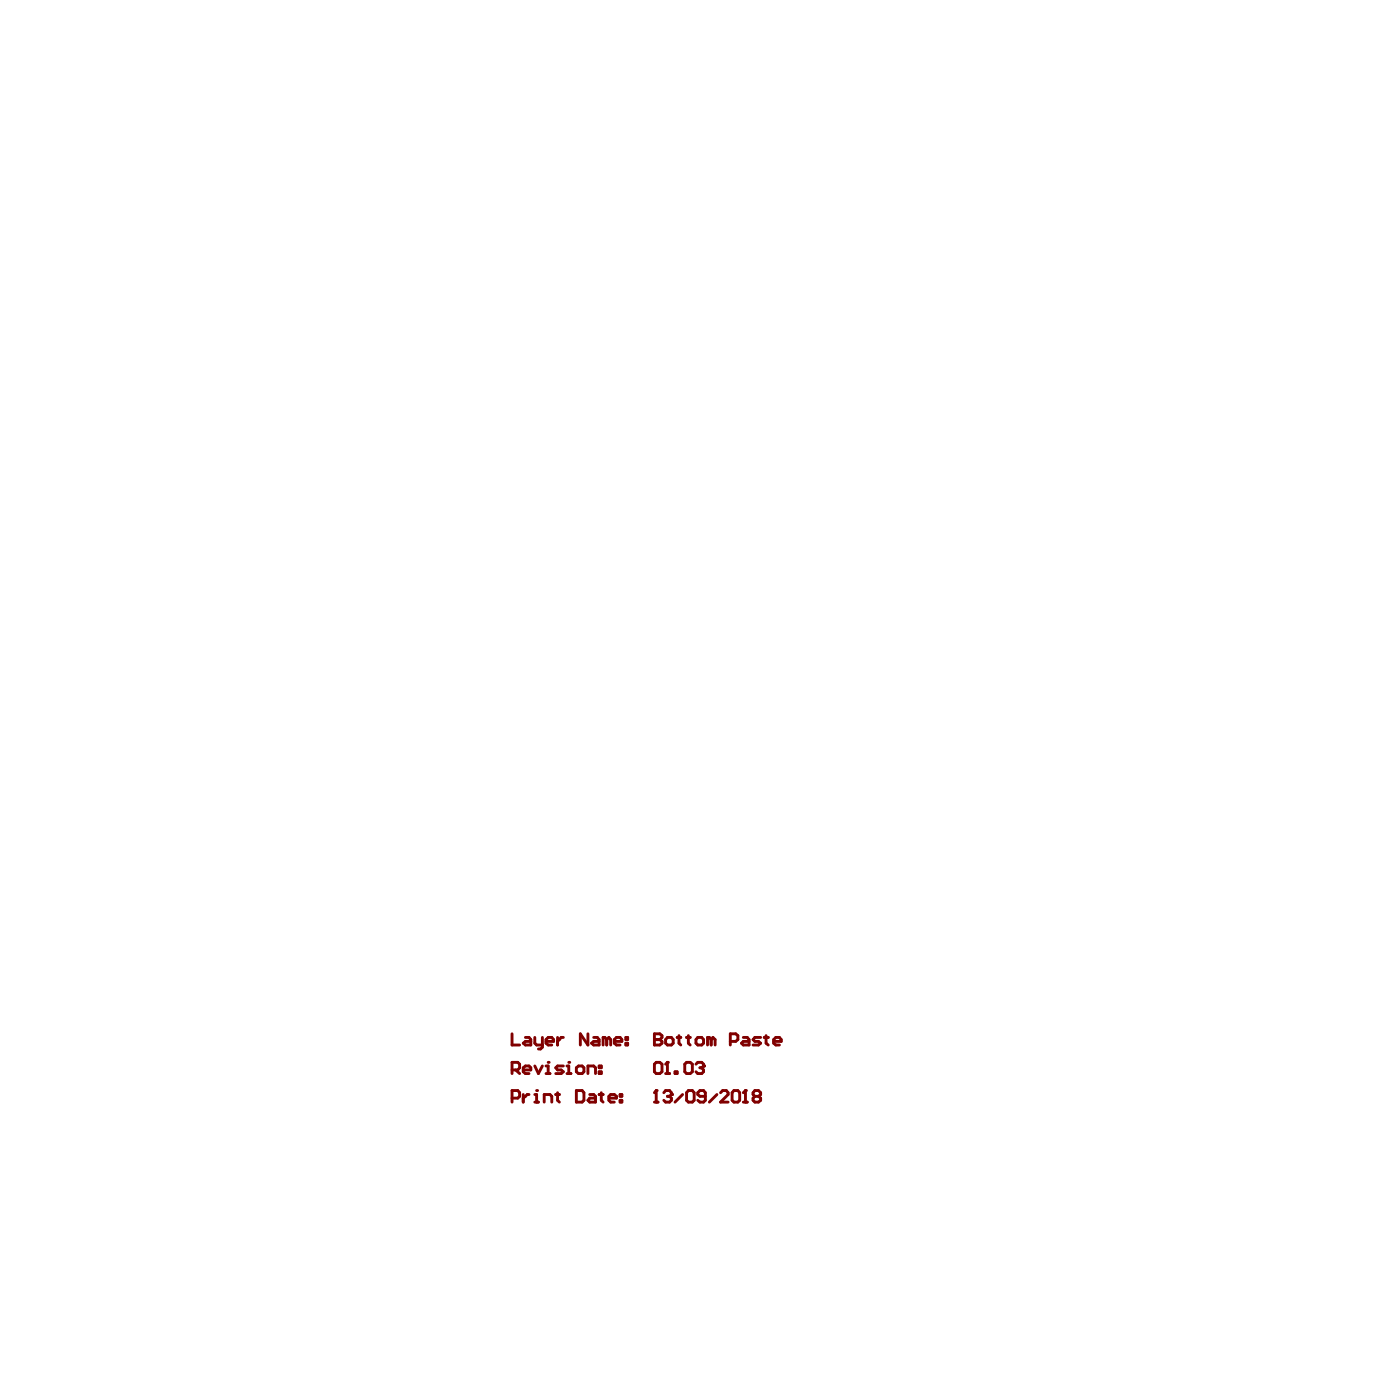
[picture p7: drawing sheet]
<svg xmlns="http://www.w3.org/2000/svg" width="96mm" height="96mm" viewBox="0 0 96 96" stroke-linecap="round" stroke-linejoin="round" font-family="sans-serif">
<g fill="none" stroke="#800000" stroke-width=".2">
<path d="M35.1 70.9v.7h.5M35.1 73.3h.4l.1-.1v-.3l-.1-.1h-.4v.8M35.1 75.3h.4l.1-.2v-.2l-.1-.2h-.4v.8M35.3 73.3l.3 .3M35.9 73.3h.5v-.1l-.1-.1h-.3l-.1 .1v.3l.1 .1h.3M35.9 75v.5M36 71.1h.3l.1 .2v.3h-.4l-.1-.1 .1-.1h.4M36.3 75h-.2l-.2 .3M36.7 73.1l.2 .5 .3-.5M36.7 75h.1v.5M36.7 75.5h.2M36.7 71.1v.4l.1 .1h.4"/>
<path d="M36.8 74.7h.1M37.2 71.1v.7l-.1 .1h-.2M37.3 75.5v-.5h.4l.1 .1v.4M37.4 73.6h.3M37.4 73.1h.2v.5M37.4 71.4h.5l-.1-.3h-.2l-.2 .2v.2l.2 .1h.2M37.6 72.8h.1M38.1 75h.2M38.2 71.1v.5M38.2 74.9v.5l.1 .1M38.6 73.1h-.4l-.1 .1 .1 .1h.3l.1 .2-.1 .1h-.4M38.6 71.1h-.1l-.3 .3"/>
<path d="M38.9 73.6h.2M38.9 73.1h.1v.5M39 72.8h.1M39.5 73.2l.2-.1h.2l.1 .1v.3l-.1 .1h-.2l-.2-.1zM39.5 74.7h.4l.1 .2v.5l-.1 .1h-.4zM40.3 73.6v-.5h.4l.1 .1v.4M40.3 70.9v.7l-.5-.7v.7M40.4 75h.3l.1 .1v.4h-.4l-.1-.1 .1-.1h.4M40.7 71.1h.2l.2 .2v.3h-.4l-.2-.1 .2-.1h.4M41.1 73.5h.1v.1h-.1zM41.1 73.1h.1v.1h-.1zM41.1 75h.2"/>
<path d="M41.2 74.9v.5l.1 .1M41.6 71.3l-.1-.2h-.2v.5M41.6 71.3v.3M41.6 71.3l.1-.2 .2 .2v.3M41.7 75.3h.6v-.2l-.2-.1h-.2l-.2 .1v.3l.2 .1h.2M42.1 71.4h.5l-.1-.3h-.2l-.2 .2v.2l.2 .1h.2M42.5 75h.1v.1h-.1zM42.5 75.4h.1v.1h-.1zM42.9 71.5h.1v.1h-.1zM42.9 71.1h.1v.2h-.1zM44.9 71.3h.1M44.9 75.5h.2"/>
<path d="M44.9 70.9h.3l.2 .1-.2 .3 .2 .1v.1l-.2 .1h-.3zM44.9 71.3h.3M45 74.7h.1M45 72.8h.2l.2 .1v.6l-.2 .1h-.2l-.1-.1v-.6zM45 74.7v.8M45 74.7l-.1 .2M45.5 74.9l.1-.2h.3l.1 .3M45.6 73.6h.3M45.7 72.8h.1M45.7 75.1h.2M45.7 72.8v.8M45.7 72.8l-.1 .1"/>
<path d="M45.7 71.1h.3l.1 .2v.2l-.1 .1h-.3l-.1-.1v-.2zM45.9 75.1l.1 .2v.1l-.1 .1h-.3l-.1-.1M46 75h.1M46 75l-.1 .1M46.3 73.5h.1v.1h-.1zM46.4 71.1h.3M46.5 71v.5l.2 .1M46.8 75l-.5 .5M47.1 72.8h.2l.2 .1v.6l-.2 .1h-.2l-.2-.1v-.6zM47.1 71.1h.2M47.2 74.7h.3l.1 .2v.5l-.1 .1h-.3l-.1-.1v-.5zM47.2 71v.5l.1 .1"/>
<path d="M47.7 72.9l.1-.1h.3l.1 .3M47.8 71.1h.3l.1 .2v.2l-.1 .1h-.3l-.1-.1v-.2zM48 73.2h.1M48.1 73.2l.1 .1-.1 .3h-.3l-.1-.1M48.2 73.1h.1M48.2 73.1l-.1 .1M48.3 75.1h-.3l-.2-.1 .2-.3h.2l.1 .2v.5l-.1 .1h-.2l-.2-.1M48.7 71.3l-.1-.2h-.1v.5M48.7 71.3v.3M48.7 71.3l.2-.2 .1 .2v.3M49.1 75l-.5 .5M49.4 74.9l.1-.2h.3l.1 .2v.1l-.5 .5h.5"/>
<path d="M50.1 71.4h.3l.2-.1v-.3l-.2-.1h-.3v.7M50.3 74.7h.3l.1 .2v.5l-.1 .1h-.3l-.1-.1v-.5zM50.9 75.5h.3M50.9 71.1h.3l.1 .2v.3h-.4l-.1-.1 .1-.1h.4M51.1 74.7h.1M51.1 74.7v.8M51.1 74.7l-.2 .2M51.7 75.1l-.1-.1 .1-.3h.3l.1 .2v.1l-.1 .1M51.7 75.1l-.1 .2v.1l.1 .1h.3l.1-.1v-.1l-.1-.2M51.7 75.1h.3M52.1 71.1h-.4l-.1 .2 .1 .1h.3l.1 .1-.1 .1h-.4M52.4 71.1h.3"/>
<path d="M52.5 71v.5l.2 .1M53 71.4h.5l-.1-.3h-.2l-.2 .2v.2l.2 .1h.2"/>
</g>
</svg>
